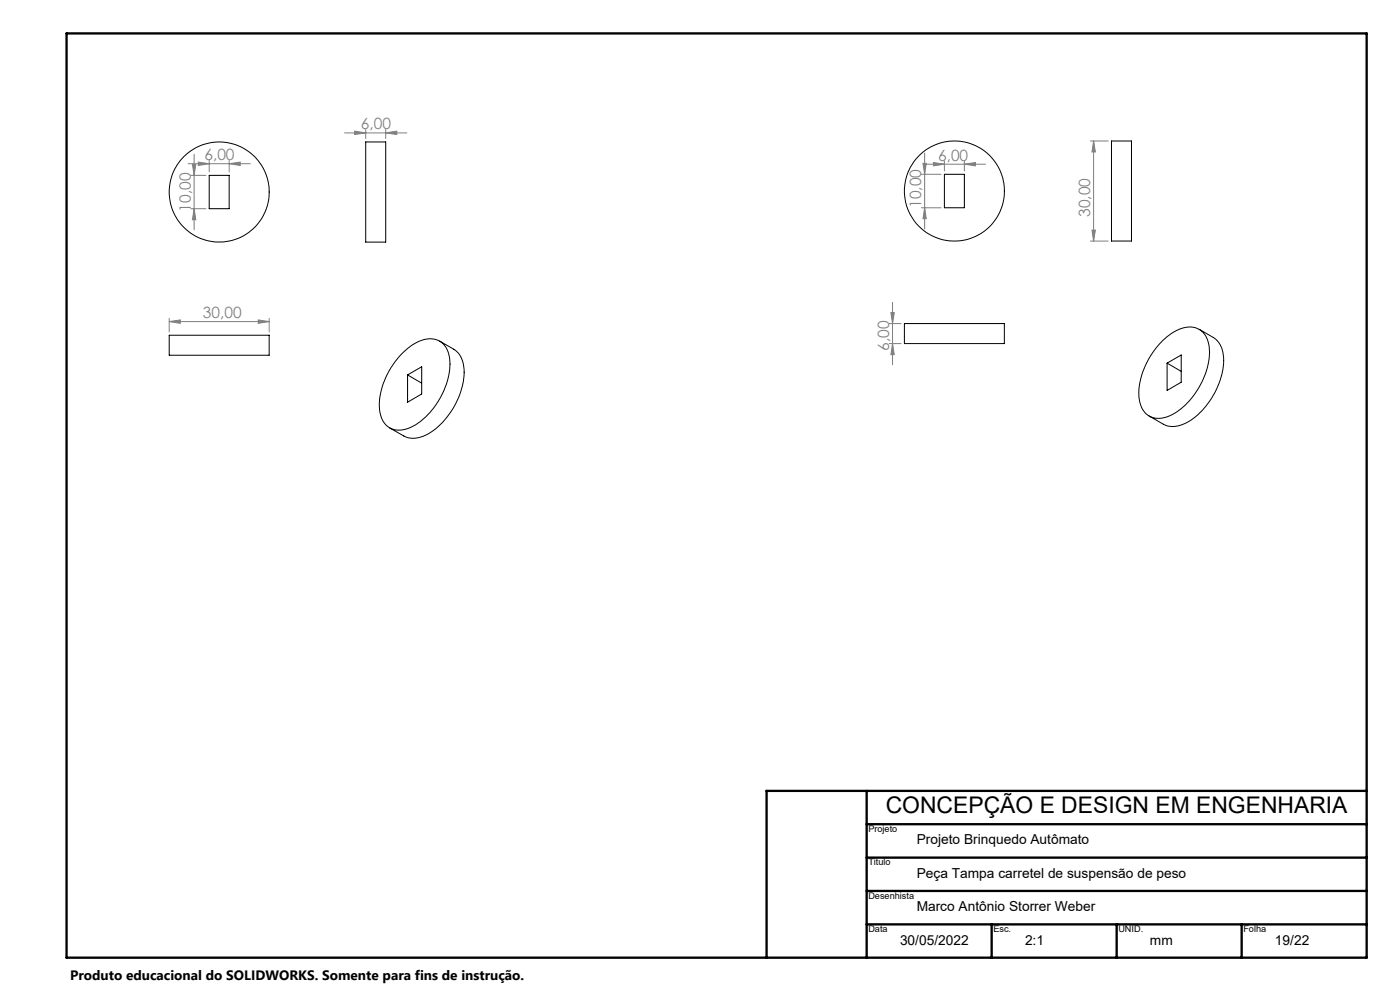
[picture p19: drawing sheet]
<svg xmlns="http://www.w3.org/2000/svg" width="420mm" height="297mm" viewBox="0 0 420 297" stroke-linecap="round" stroke-linejoin="round" font-family="sans-serif">
<defs><g id="words">
<text font-size="6.9" x="265.7" y="243.7">CONCEPÇÃO E DESIGN EM ENGENHARIA</text>
<g font-size="4.7" fill="#808080">
<text x="108.3" y="38.8">6,00</text>
<text x="61.3" y="48.1">6,00</text>
<text x="281.4" y="48.2">6,00</text>
<text x="57.2" y="63.4" transform="rotate(-90 57.2 63.4)">10,00</text>
<text x="276.4" y="62.3" transform="rotate(-90 276.4 62.3)">10,00</text>
<text x="327.1" y="65" transform="rotate(-90 327.1 65)">30,00</text>
<text x="60.9" y="95.4">30,00</text>
<text x="266.8" y="105.1" transform="rotate(-90 266.8 105.1)">6,00</text>
</g>
<g font-size="4.1">
<text x="275" y="253.1">Projeto Brinquedo Autômato</text>
<text x="275" y="263.1">Peça Tampa carretel de suspensão de peso</text>
<text x="275" y="273.1">Marco Antônio Storrer Weber</text>
<text x="270" y="283.1">30/05/2022</text>
<text x="307.5" y="283.1">2:1</text>
<text x="345" y="283.1">mm</text>
<text x="382.5" y="283.1">19/22</text>
<text x="21" y="293.7">Produto educacional do SOLIDWORKS. Somente para fins de instrução.</text>
</g>
<g font-size="2.7">
<text x="260.5" y="249.4">Projeto</text>
<text x="260.5" y="259.4">Titulo</text>
<text x="260.5" y="269.4">Desenhista</text>
<text x="260.5" y="279.4">Data</text>
<text x="298" y="279.4">Esc.</text>
<text x="335.5" y="279.4">UNID.</text>
<text x="373" y="279.4">Folha</text>
</g>
</g></defs>
<g fill="none" stroke="#808080" stroke-width=".3">
<path d="M103.4 39.8h18.7M106.4 39.3l3.3 .5-3.3 .5zM109.7 38.8v2.8M115.7 39.8l3.3-.5v1zM115.7 38.8v2.8M56.4 49.1h18.7M57.2 52.6h4.6M57.7 49.2h1l-.5 3.4zM58.2 46.2v22.7M59.5 48.6l3.3 .5-3.3 .5zM62.8 48.1v3.4M68.8 49.1l3.3-.5v1z"/>
<path d="M68.8 48.1v3.4M276.4 52.2h5.9M276.9 49h1l-.5 3.2zM277 49.2h18.7M277.4 45.9v22.7M280 48.7l3.3 .5-3.3 .5zM283.3 48.2v3.1M289.3 49.2l3.3-.5v1zM289.3 48.2v3.1M327.1 42.3h5.4M328.1 42.3l.5 3.2h-1zM328.1 42.3v29.9"/>
<path d="M57.2 62.5h4.6M58.2 62.5l.5 3.4h-1zM276.4 62.3h5.9M277.4 62.3l.5 3.2h-1zM327.1 72.2h5.4M327.6 69h1l-.5 3.2zM50.8 96.4l3.3-.5v1zM50.8 95.4v4.1M50.8 96.4h30M77.5 95.9l3.3 .5-3.3 .5zM80.8 95.4v4.1M266.8 97h3.5"/>
<path d="M267.3 93.7h1l-.5 3.3zM267.8 90.6v18.7M266.8 103h3.5M267.8 103l.5 3.3h-1z"/>
</g>
<path d="M20 10h390v277h-390zM260 237v50M410 237h-180v50M260 247h150M260 257h150M260 267h150M260 277h150M297.5 277v10M335 277v10M372.5 277v10" fill="none" stroke="#000" stroke-width=".7"/>
<g fill="#808080">
<path d="M77.5 95.9l3.3 .5-3.3 .5zM50.8 96.4l3.3-.5v1z"/>
<path d="M106.4 39.3l3.3 .5-3.3 .5zM115.7 39.8l3.3-.5v1z"/>
<path d="M68.8 49.1l3.3-.5v1zM59.5 48.6l3.3 .5-3.3 .5zM289.3 49.2l3.3-.5v1zM280 48.7l3.3 .5-3.3 .5z"/>
<path d="M58.2 62.5l.5 3.4h-1zM57.7 49.2h1l-.5 3.4z"/>
<path d="M276.9 49h1l-.5 3.2zM277.4 62.3l.5 3.2h-1zM328.1 42.3l.5 3.2h-1zM327.6 69h1l-.5 3.2zM267.3 93.7h1l-.5 3.3zM267.8 103l.5 3.3h-1z"/>
</g>
<g fill="none" stroke="#000" stroke-width=".3">
<path d="M62.8 52.6h6v9.9h-6zM109.7 42.5h6v30.1h-6zM283.3 52.2h6v10.1h-6zM333.4 42.3h6v29.9h-6zM271.3 97h30v6h-30zM359.8 98.7l4.2 2.4a8.1 8.1 0 0 1 3.1 8 23.2 23.2 0 0 1-11.8 17.9 6.8 6.8 0 0 1-6.3 .1l-4.3-2.4M50.8 100.5h30v6h-30zM120.5 106.1a11.5 11.5 0 0 1 9.9-4.4 6.3 6.3 0 0 1 4.5 6.4 22.8 22.8 0 0 1-11.7 20 6 6 0 0 1-8.4-2.1 16 16 0 0 1 1.2-13.5l2-3.4zM122.3 112.4l4.2-2.5v8.2l-4.2 2.4zM122.3 112.4l4.2 2.4M131.9 102.2l4.2 2.5a8.4 8.4 0 0 1 3 8.5 23.2 23.2 0 0 1-11.6 17.3 6.8 6.8 0 0 1-6.4 .2l-4.2-2.5M348.8 102.1a11.4 11.4 0 0 1 9.4-4 6.4 6.4 0 0 1 4.6 6.9 22.8 22.8 0 0 1-12.2 19.7 5.9 5.9 0 0 1-8.8-4.8 22 22 0 0 1 6.6-17.4z"/>
<path d="M350.1 108.8l4.3-2.4v8.1l-4.3 2.5zM350.1 108.8l4.3 2.5"/>
<circle cx="65.8" cy="57.5" r="15"/>
<circle cx="286.3" cy="57.3" r="15"/>
</g>
<use href="#words"/>
</svg>
